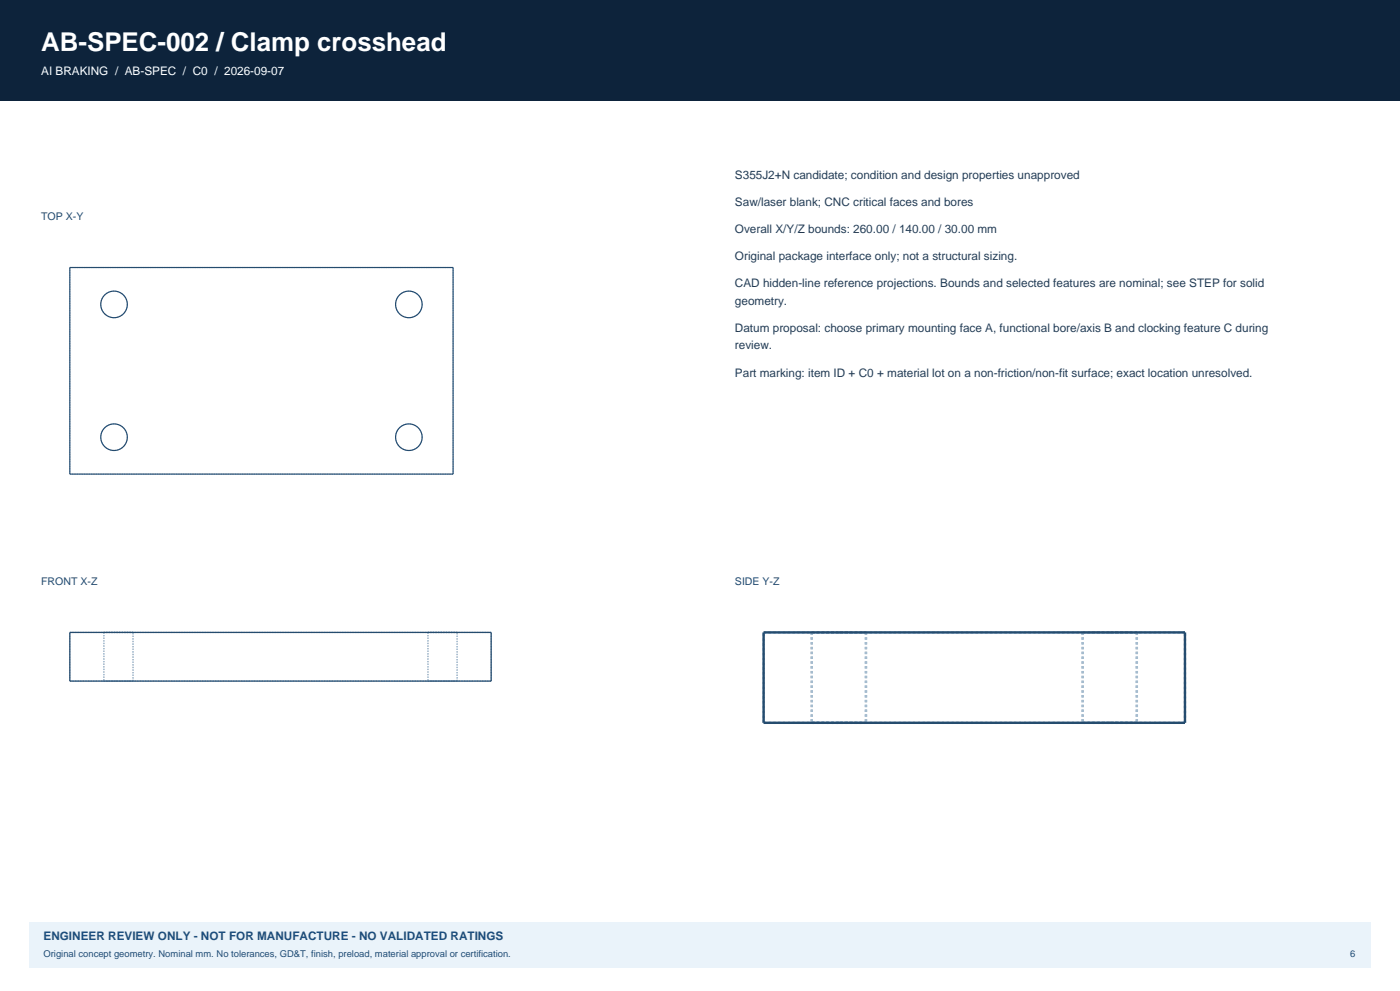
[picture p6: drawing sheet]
<svg xmlns="http://www.w3.org/2000/svg" width="420mm" height="297mm" viewBox="0 0 420 297" stroke-linecap="round" stroke-linejoin="round" font-family="sans-serif">
<defs><g id="words">
<text font-size="7.8" fill="#fff" x="12.3" y="15.2">AB-SPEC-002 / Clamp crosshead</text>
<text font-size="3.5" fill="#fff" x="12.3" y="22.6">AI BRAKING / AB-SPEC / C0 / 2026-09-07</text>
<g font-size="3.5" fill="#243e57">
<text x="220.5" y="53.6">S355J2+N candidate; condition and design properties unapproved</text>
<text x="220.5" y="61.7">Saw/laser blank; CNC critical faces and bores</text>
<text x="220.5" y="69.8">Overall X/Y/Z bounds: 260.00 / 140.00 / 30.00 mm</text>
<text x="220.5" y="77.9">Original package interface only; not a structural sizing.</text>
<text x="220.5" y="86">CAD hidden-line reference projections. Bounds and selected features are nominal; see STEP for solid</text>
<text x="220.5" y="91.3">geometry.</text>
<text x="220.5" y="99.4">Datum proposal: choose primary mounting face A, functional bore/axis B and clocking feature C during</text>
<text x="220.5" y="104.7">review.</text>
<text x="220.5" y="112.9">Part marking: item ID + C0 + material lot on a non-friction/non-fit surface; exact location unresolved.</text>
</g>
<text font-size="3.5" fill="#1b4e80" x="13.1" y="281.8">ENGINEER REVIEW ONLY - NOT FOR MANUFACTURE - NO VALIDATED RATINGS</text>
<g font-size="3.2" fill="#254c6e">
<text x="12.3" y="65.9">TOP X-Y</text>
<text x="12.3" y="175.3">FRONT X-Z</text>
<text x="220.5" y="175.3">SIDE Y-Z</text>
</g>
<g font-size="2.8" fill="#1b4e80">
<text x="13.1" y="286.8">Original concept geometry. Nominal mm. No tolerances, GD&amp;T, finish, preload, material approval or certification.</text>
<text x="405" y="286.8">6</text>
</g>
</g></defs>
<path d="M0 0h420v30h-420z" fill-rule="evenodd" fill="#0d233b"/>
<path d="M8.8 276.2h402.4v13.7h-402.4z" fill-rule="evenodd" fill="#eaf3fa"/>
<path d="M20.9 80.2h115M38.2 91.2l-.3 1.5-.8 1.3-1.3 .9-1.5 .3-1.6-.3-1.3-.8-.8-1.3-.4-1.5 .3-1.5 .8-1.3 1.3-.9 1.6-.4 1.5 .3 1.4 .9 .8 1.3 .3 1.5M126.6 91.2l-.3 1.5-.8 1.3-1.3 .9-1.5 .3-1.6-.3-1.2-.8-.9-1.3-.3-1.5 .3-1.6 .9-1.3 1.2-.8 1.5-.4 1.5 .3 1.4 .9 .8 1.3 .3 1.5M38.2 131l-.3 1.5-.8 1.3-1.3 .9-1.5 .3-1.6-.3-1.3-.8-.8-1.3-.4-1.5 .3-1.5 .8-1.3 1.3-.9 1.6-.3 1.5 .2 1.4 .9 .8 1.3 .3 1.5M126.6 131l-.3 1.5-.8 1.3-1.3 .9-1.5 .3-1.6-.3-1.2-.8-.9-1.3-.3-1.5 .3-1.6 .9-1.3 1.2-.8 1.5-.3 1.5 .2 1.4 .9 .8 1.3 .3 1.5M20.9 142.1v-61.9M20.9 142.1h115M135.9 142.1v-61.9" fill="none" stroke="#a5bccd" stroke-width=".35" stroke-dasharray=".4 .4" stroke-linecap="butt"/>
<g fill="none" stroke="#254c6e" stroke-width=".35">
<path d="M20.9 80.2h115v61.9h-115z"/>
<circle cx="34.2" cy="91.2" r="4"/>
<circle cx="122.7" cy="91.2" r="4"/>
<circle cx="34.2" cy="131" r="4"/>
<circle cx="122.7" cy="131" r="4"/>
</g>
<g fill="none" stroke="#a5bccd" stroke-width=".39" stroke-dasharray=".4 .4" stroke-linecap="butt">
<path d="M20.9 189.5h126.5M31.2 189.5h8.7M31.2 189.5v14.6M39.9 189.5h-8.7M128.4 189.5h8.7M128.4 189.5v14.6M137.1 189.5h-8.7M20.9 204.1v-14.6M20.9 204.1h126.5M31.2 204.1h8.7M39.9 204.1h-8.7M39.9 204.1v-14.6"/>
<path d="M128.4 204.1h8.7M137.1 204.1h-8.7M137.1 204.1v-14.6M147.4 204.1v-14.6"/>
</g>
<path d="M20.9 189.5h126.5v14.6h-126.5z" fill="none" stroke="#254c6e" stroke-width=".39"/>
<g fill="none" stroke="#a5bccd" stroke-width=".72" stroke-dasharray=".7 .7" stroke-linecap="butt">
<path d="M229.1 189.5h126.4M243.5 189.5h16.3M243.5 189.5v27.1M251.7 189.5h-8.2M259.8 189.5h-8.1M259.8 189.5v27.1M324.8 189.5h16.2M324.8 189.5v27.1M332.9 189.5h-8.1M341 189.5h-8.1M341 189.5v27.1M229.1 216.6v-27.1"/>
<path d="M229.1 216.6h126.4M243.5 216.6h16.3M251.7 216.6h-8.2M259.8 216.6h-8.1M324.8 216.6h16.2M332.9 216.6h-8.1M341 216.6h-8.1M355.5 216.6v-27.1"/>
</g>
<path d="M229.1 189.5h126.4v27.1h-126.4z" fill="none" stroke="#254c6e" stroke-width=".72" stroke-linecap="butt"/>
<use href="#words"/>
</svg>
